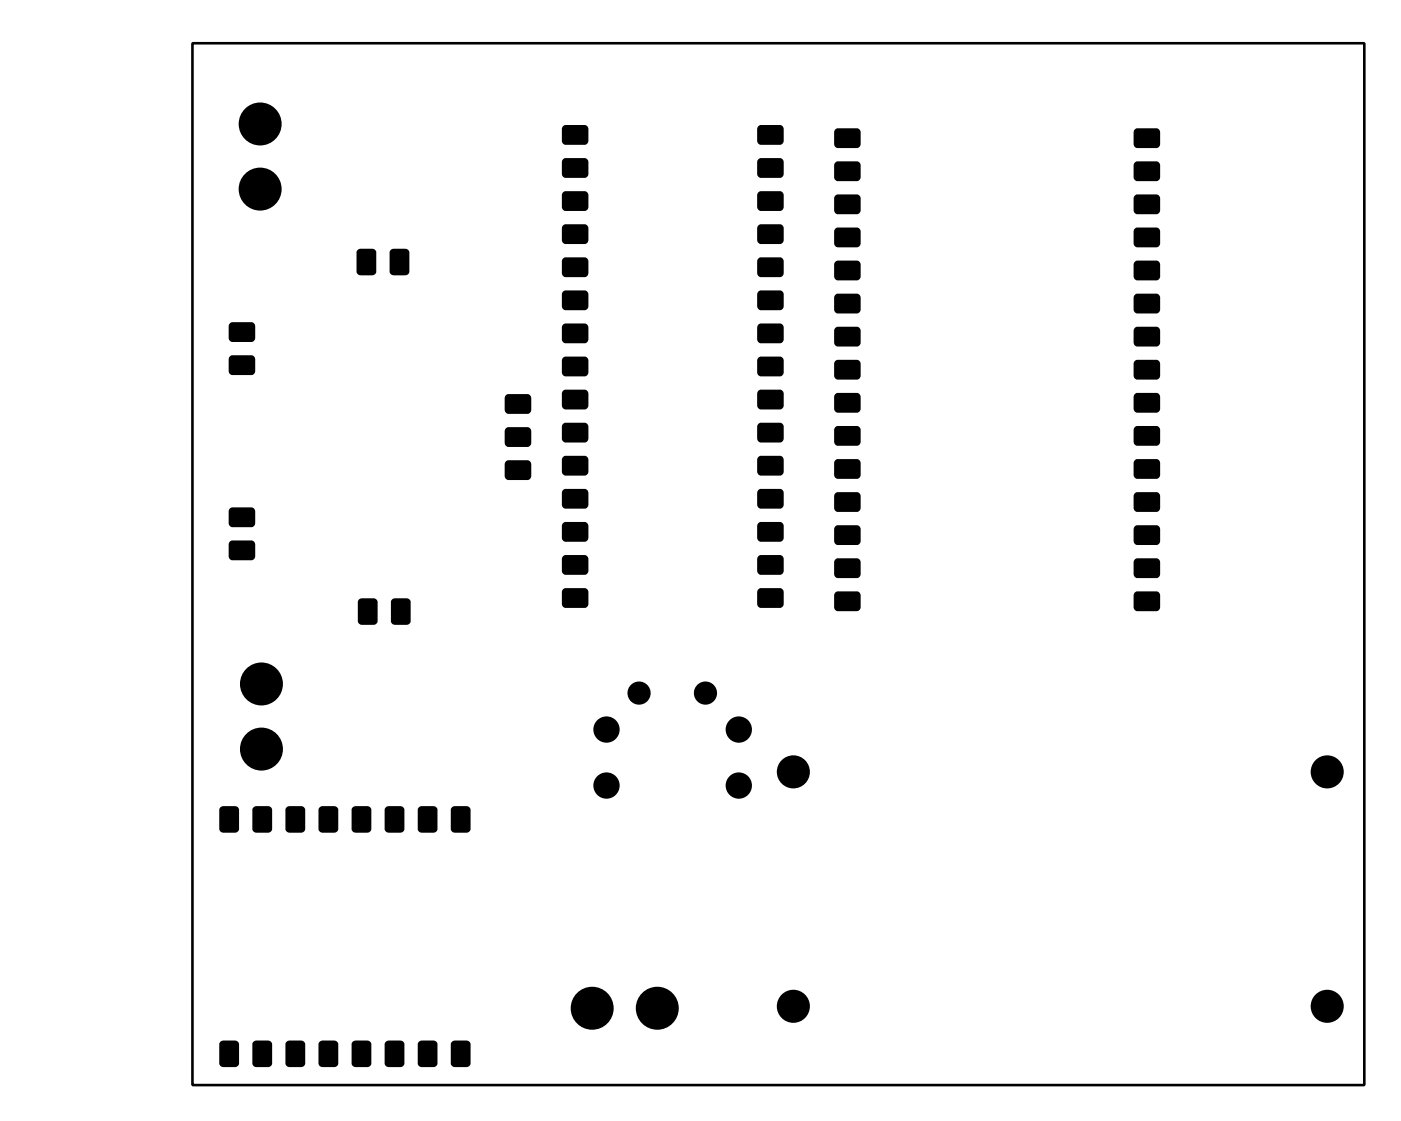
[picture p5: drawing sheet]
<svg xmlns="http://www.w3.org/2000/svg" width="108mm" height="86mm" viewBox="0 0 108 86" stroke-linecap="round" stroke-linejoin="round" font-family="sans-serif">
<g fill="#000">
<path d="M43.2 17.3l.2-.1 1.6 .1 .2 .2-.1 1.1-.2 .1h-1.6l-.2-.3v-.9z" fill-rule="evenodd"/>
<path d="M43.2 14.8l.2-.1h1.6l.2 .3-.1 1.1-.2 .1-1.6-.1-.2-.2v-.9z" fill-rule="evenodd"/>
<path d="M43.2 12.2l.2-.1 1.6 .1 .2 .2-.1 1.1-.2 .2-1.6-.1-.2-.2v-1z" fill-rule="evenodd"/>
<path d="M43.2 9.7l.2-.1h1.6l.2 .3-.1 1.1-.2 .1h-1.6l-.2-.3v-.9z" fill-rule="evenodd"/>
<path d="M58.2 17.3l.2-.1 1.6 .1 .2 .2-.1 1.1-.2 .1h-1.6l-.2-.3v-.9z" fill-rule="evenodd"/>
<path d="M58.2 14.8l.2-.1h1.6l.2 .3-.1 1.1-.2 .1-1.6-.1-.2-.2v-.9z" fill-rule="evenodd"/>
<path d="M58.2 12.2l.2-.1 1.6 .1 .2 .2-.1 1.1-.2 .2-1.6-.1-.2-.2v-1z" fill-rule="evenodd"/>
<path d="M58.2 9.7l.2-.1h1.6l.2 .3-.1 1.1-.2 .1h-1.6l-.2-.3v-.9z" fill-rule="evenodd"/>
<path d="M64.1 17.6l.2-.1h1.7l.1 .3-.1 1.1-.2 .1-1.6-.1-.1-.2v-.9z" fill-rule="evenodd"/>
<path d="M64.1 15l.2-.1 1.7 .1 .1 .2-.1 1.1-.2 .1h-1.6l-.1-.3v-.9z" fill-rule="evenodd"/>
<path d="M64.1 12.5l.2-.1h1.7l.1 .3-.1 1.1-.2 .1h-1.6l-.1-.3v-.9z" fill-rule="evenodd"/>
<path d="M64.1 9.9l.2-.1 1.7 .1 .1 .2-.1 1.1-.2 .2-1.6-.1-.1-.2v-1z" fill-rule="evenodd"/>
<path d="M87.1 17.6l.2-.1h1.7l.1 .3-.1 1.1-.2 .1-1.6-.1-.1-.2v-.9z" fill-rule="evenodd"/>
<path d="M87.1 15l.2-.1 1.7 .1 .1 .2-.1 1.1-.2 .1h-1.6l-.1-.3v-.9z" fill-rule="evenodd"/>
<path d="M87.1 12.5l.2-.1h1.7l.1 .3-.1 1.1-.2 .1h-1.6l-.1-.3v-.9z" fill-rule="evenodd"/>
<path d="M87.1 9.9l.2-.1 1.7 .1 .1 .2-.1 1.1-.2 .2-1.6-.1-.1-.2v-1z" fill-rule="evenodd"/>
<path d="M17.6 24.8l.2-.1 1.7 .1 .1 .2-.1 1.1-.2 .2-1.6-.1-.1-.2v-1z" fill-rule="evenodd"/>
<path d="M17.6 27.4l.2-.1h1.7l.1 .3-.1 1.1-.2 .1-1.6-.1-.1-.2v-.9z" fill-rule="evenodd"/>
<path d="M27.5 19.2l.2-.1h.9l.2 .1 .1 1.7-.1 .2h-1.1l-.3-.1v-1.7z" fill-rule="evenodd"/>
<path d="M30 19.2l.2-.1h.9l.3 .1v1.7l-.1 .2h-1.1l-.2-.1-.1-1.7z" fill-rule="evenodd"/>
<path d="M38.8 32.9l.2-.1h1.7l.1 .3-.1 1.1-.2 .1h-1.6l-.1-.3v-.9z" fill-rule="evenodd"/>
<path d="M38.8 30.3h.2h1.7l.1 .3-.1 1-.2 .2-1.6-.1-.1-.2v-.9z" fill-rule="evenodd"/>
<path d="M38.8 35.4l.2-.1 1.7 .1 .1 .2-.1 1.1-.2 .2-1.6-.1-.1-.2v-1z" fill-rule="evenodd"/>
<path d="M43.2 37.6l.2-.1 1.6 .1 .2 .2-.1 1.1-.2 .2-1.6-.1-.2-.2v-1z" fill-rule="evenodd"/>
<path d="M43.2 35.1l.2-.1h1.6l.2 .3-.1 1.1-.2 .1h-1.6l-.2-.3v-.9z" fill-rule="evenodd"/>
<path d="M43.2 32.5h.2h1.6l.2 .3-.1 1-.2 .2-1.6-.1-.2-.2v-.9z" fill-rule="evenodd"/>
<path d="M43.2 30l.2-.1 1.6 .1 .2 .2-.1 1.1-.2 .1h-1.6l-.2-.3v-.9z" fill-rule="evenodd"/>
<path d="M43.2 27.5l.2-.1h1.6l.2 .3-.1 1.1-.2 .1-1.6-.1-.2-.2v-.9z" fill-rule="evenodd"/>
<path d="M43.2 24.9l.2-.1 1.6 .1 .2 .2-.1 1.1-.2 .2-1.6-.1-.2-.2v-1z" fill-rule="evenodd"/>
<path d="M43.2 22.4l.2-.1h1.6l.2 .3-.1 1.1-.2 .1h-1.6l-.2-.3v-.9z" fill-rule="evenodd"/>
<path d="M43.2 19.8h.2h1.6l.2 .3-.1 1-.2 .2-1.6-.1-.2-.2v-.9z" fill-rule="evenodd"/>
<path d="M58.2 37.6l.2-.1 1.6 .1 .2 .2-.1 1.1-.2 .2-1.6-.1-.2-.2v-1z" fill-rule="evenodd"/>
<path d="M58.2 35.1l.2-.1h1.6l.2 .3-.1 1.1-.2 .1h-1.6l-.2-.3v-.9z" fill-rule="evenodd"/>
<path d="M58.2 32.5h.2h1.6l.2 .3-.1 1-.2 .2-1.6-.1-.2-.2v-.9z" fill-rule="evenodd"/>
<path d="M58.2 30l.2-.1 1.6 .1 .2 .2-.1 1.1-.2 .1h-1.6l-.2-.3v-.9z" fill-rule="evenodd"/>
<path d="M58.2 27.5l.2-.1h1.6l.2 .3-.1 1.1-.2 .1-1.6-.1-.2-.2v-.9z" fill-rule="evenodd"/>
<path d="M58.2 24.9l.2-.1 1.6 .1 .2 .2-.1 1.1-.2 .2-1.6-.1-.2-.2v-1z" fill-rule="evenodd"/>
<path d="M58.2 22.4l.2-.1h1.6l.2 .3-.1 1.1-.2 .1h-1.6l-.2-.3v-.9z" fill-rule="evenodd"/>
<path d="M58.2 19.8h.2h1.6l.2 .3-.1 1-.2 .2-1.6-.1-.2-.2v-.9z" fill-rule="evenodd"/>
<path d="M64.1 37.9l.2-.1h1.7l.1 .3-.1 1.1-.2 .1h-1.6l-.1-.3v-.9z" fill-rule="evenodd"/>
<path d="M64.1 35.3l.2-.1 1.7 .1 .1 .2-.1 1.1-.2 .2-1.6-.1-.1-.2v-1z" fill-rule="evenodd"/>
<path d="M64.1 32.8l.2-.1 1.7 .1 .1 .2-.1 1.1-.2 .1h-1.6l-.1-.3v-.9z" fill-rule="evenodd"/>
<path d="M64.1 30.3l.2-.1h1.7l.1 .3-.1 1.1-.2 .1-1.6-.1-.1-.2v-.9z" fill-rule="evenodd"/>
<path d="M64.1 27.7l.2-.1 1.7 .1 .1 .2-.1 1.1-.2 .1h-1.6l-.1-.3v-.9z" fill-rule="evenodd"/>
<path d="M64.1 25.2l.2-.1h1.7l.1 .3-.1 1.1-.2 .1h-1.6l-.1-.3v-.9z" fill-rule="evenodd"/>
<path d="M64.1 22.6l.2-.1 1.7 .1 .1 .2-.1 1.1-.2 .2-1.6-.1-.1-.2v-1z" fill-rule="evenodd"/>
<path d="M64.1 20.1l.2-.1 1.7 .1 .1 .2-.1 1.1-.2 .1h-1.6l-.1-.3v-.9z" fill-rule="evenodd"/>
<path d="M87.1 37.9l.2-.1h1.7l.1 .3-.1 1.1-.2 .1h-1.6l-.1-.3v-.9z" fill-rule="evenodd"/>
<path d="M87.1 35.3l.2-.1 1.7 .1 .1 .2-.1 1.1-.2 .2-1.6-.1-.1-.2v-1z" fill-rule="evenodd"/>
<path d="M87.1 32.8l.2-.1 1.7 .1 .1 .2-.1 1.1-.2 .1h-1.6l-.1-.3v-.9z" fill-rule="evenodd"/>
<path d="M87.1 30.3l.2-.1h1.7l.1 .3-.1 1.1-.2 .1-1.6-.1-.1-.2v-.9z" fill-rule="evenodd"/>
<path d="M87.1 27.7l.2-.1 1.7 .1 .1 .2-.1 1.1-.2 .1h-1.6l-.1-.3v-.9z" fill-rule="evenodd"/>
<path d="M87.1 25.2l.2-.1h1.7l.1 .3-.1 1.1-.2 .1h-1.6l-.1-.3v-.9z" fill-rule="evenodd"/>
<path d="M87.1 22.6l.2-.1 1.7 .1 .1 .2-.1 1.1-.2 .2-1.6-.1-.1-.2v-1z" fill-rule="evenodd"/>
<path d="M87.1 20.1l.2-.1 1.7 .1 .1 .2-.1 1.1-.2 .1h-1.6l-.1-.3v-.9z" fill-rule="evenodd"/>
<path d="M17.6 39h.2h1.7l.1 .3-.1 1-.2 .2-1.6-.1-.1-.2v-.9z" fill-rule="evenodd"/>
<path d="M17.6 41.6l.2-.1h1.7l.1 .3-.1 1.1-.2 .1h-1.6l-.1-.3v-.9z" fill-rule="evenodd"/>
<path d="M27.6 46l.2-.1h.9l.2 .2 .1 1.6-.1 .2-1.1 .1-.3-.2v-1.6z" fill-rule="evenodd"/>
<path d="M30.1 46l.2-.1h.9l.3 .2v1.6l-.1 .2-1.1 .1-.2-.2-.1-1.6z" fill-rule="evenodd"/>
<path d="M43.2 45.2h.2h1.6l.2 .3-.1 1-.2 .2-1.6-.1-.2-.2v-.9z" fill-rule="evenodd"/>
<path d="M43.2 42.7l.2-.1 1.6 .1 .2 .2-.1 1.1-.2 .1h-1.6l-.2-.3v-.9z" fill-rule="evenodd"/>
<path d="M43.2 40.2l.2-.1h1.6l.2 .3-.1 1.1-.2 .1-1.6-.1-.2-.2v-.9z" fill-rule="evenodd"/>
<path d="M58.2 45.2h.2h1.6l.2 .3-.1 1-.2 .2-1.6-.1-.2-.2v-.9z" fill-rule="evenodd"/>
<path d="M58.2 42.7l.2-.1 1.6 .1 .2 .2-.1 1.1-.2 .1h-1.6l-.2-.3v-.9z" fill-rule="evenodd"/>
<path d="M58.2 40.2l.2-.1h1.6l.2 .3-.1 1.1-.2 .1-1.6-.1-.2-.2v-.9z" fill-rule="evenodd"/>
<path d="M64.1 45.5l.2-.1 1.7 .1 .1 .2-.1 1.1-.2 .1h-1.6l-.1-.3v-.9z" fill-rule="evenodd"/>
<path d="M64.1 43l.2-.1h1.7l.1 .3-.1 1.1-.2 .1-1.6-.1-.1-.2v-.9z" fill-rule="evenodd"/>
<path d="M64.1 40.4l.2-.1 1.7 .1 .1 .2-.1 1.1-.2 .1h-1.6l-.1-.3v-.9z" fill-rule="evenodd"/>
<path d="M87.1 45.5l.2-.1 1.7 .1 .1 .2-.1 1.1-.2 .1h-1.6l-.1-.3v-.9z" fill-rule="evenodd"/>
<path d="M87.1 43l.2-.1h1.7l.1 .3-.1 1.1-.2 .1-1.6-.1-.1-.2v-.9z" fill-rule="evenodd"/>
<path d="M87.1 40.4l.2-.1 1.7 .1 .1 .2-.1 1.1-.2 .1h-1.6l-.1-.3v-.9z" fill-rule="evenodd"/>
<path d="M16.9 62l.2-.1h1l.2 .1 .1 1.7-.2 .2h-1.1l-.2-.1-.1-1.7z" fill-rule="evenodd"/>
<path d="M19.5 62l.2-.1h.9l.2 .1 .1 1.7-.1 .2h-1.1l-.3-.1v-1.7z" fill-rule="evenodd"/>
<path d="M22 62l.2-.1h.9l.3 .1v1.7l-.1 .2h-1.1l-.2-.1-.1-1.7z" fill-rule="evenodd"/>
<path d="M24.5 62l.3-.1h.9l.2 .1 .1 1.7-.2 .2h-1l-.3-.1v-1.7z" fill-rule="evenodd"/>
<path d="M27.1 62l.2-.1h.9l.3 .1v1.7l-.1 .2h-1.1l-.3-.1v-1.7z" fill-rule="evenodd"/>
<path d="M29.6 62l.2-.1h1l.2 .1 .1 1.7-.2 .2h-1.1l-.2-.1-.1-1.7z" fill-rule="evenodd"/>
<path d="M32.2 62l.2-.1h.9l.2 .1 .1 1.7-.1 .2h-1.1l-.3-.1v-1.7z" fill-rule="evenodd"/>
<path d="M34.7 62l.2-.1h.9l.3 .1v1.7l-.1 .2h-1.1l-.2-.1-.1-1.7z" fill-rule="evenodd"/>
<path d="M16.9 80l.2-.1h1l.2 .1 .1 1.7-.2 .2h-1.1l-.2-.1-.1-1.7z" fill-rule="evenodd"/>
<path d="M19.5 80l.2-.1h.9l.2 .1 .1 1.7-.1 .2h-1.1l-.3-.1v-1.7z" fill-rule="evenodd"/>
<path d="M22 80l.2-.1h.9l.3 .1v1.7l-.1 .2h-1.1l-.2-.1-.1-1.7z" fill-rule="evenodd"/>
<path d="M24.5 80l.3-.1h.9l.2 .1 .1 1.7-.2 .2h-1l-.3-.1v-1.7z" fill-rule="evenodd"/>
<path d="M27.1 80l.2-.1h.9l.3 .1v1.7l-.1 .2h-1.1l-.3-.1v-1.7z" fill-rule="evenodd"/>
<path d="M29.6 80l.2-.1h1l.2 .1 .1 1.7-.2 .2h-1.1l-.2-.1-.1-1.7z" fill-rule="evenodd"/>
<path d="M32.2 80l.2-.1h.9l.2 .1 .1 1.7-.1 .2h-1.1l-.3-.1v-1.7z" fill-rule="evenodd"/>
<path d="M34.7 80l.2-.1h.9l.3 .1v1.7l-.1 .2h-1.1l-.2-.1-.1-1.7z" fill-rule="evenodd"/>
<circle cx="20" cy="9.5" r="1.65"/>
<circle cx="20" cy="14.5" r="1.65"/>
<circle cx="20.1" cy="52.5" r="1.65"/>
<circle cx="20.1" cy="57.5" r="1.65"/>
<circle cx="46.6" cy="56" r="1.01"/>
<circle cx="49.1" cy="53.2" r=".89"/>
<circle cx="54.2" cy="53.2" r=".89"/>
<circle cx="56.7" cy="56" r="1.01"/>
<circle cx="60.9" cy="59.3" r="1.27"/>
<circle cx="101.9" cy="59.3" r="1.27"/>
<circle cx="45.5" cy="77.4" r="1.65"/>
<circle cx="46.6" cy="60.3" r="1.01"/>
<circle cx="50.5" cy="77.4" r="1.65"/>
<circle cx="56.7" cy="60.3" r="1.01"/>
<circle cx="60.9" cy="77.3" r="1.27"/>
<circle cx="101.9" cy="77.3" r="1.27"/>
</g>
<path d="M14.8 3.3h90v80h-90z" fill="none" stroke="#000" stroke-width=".2"/>
</svg>
